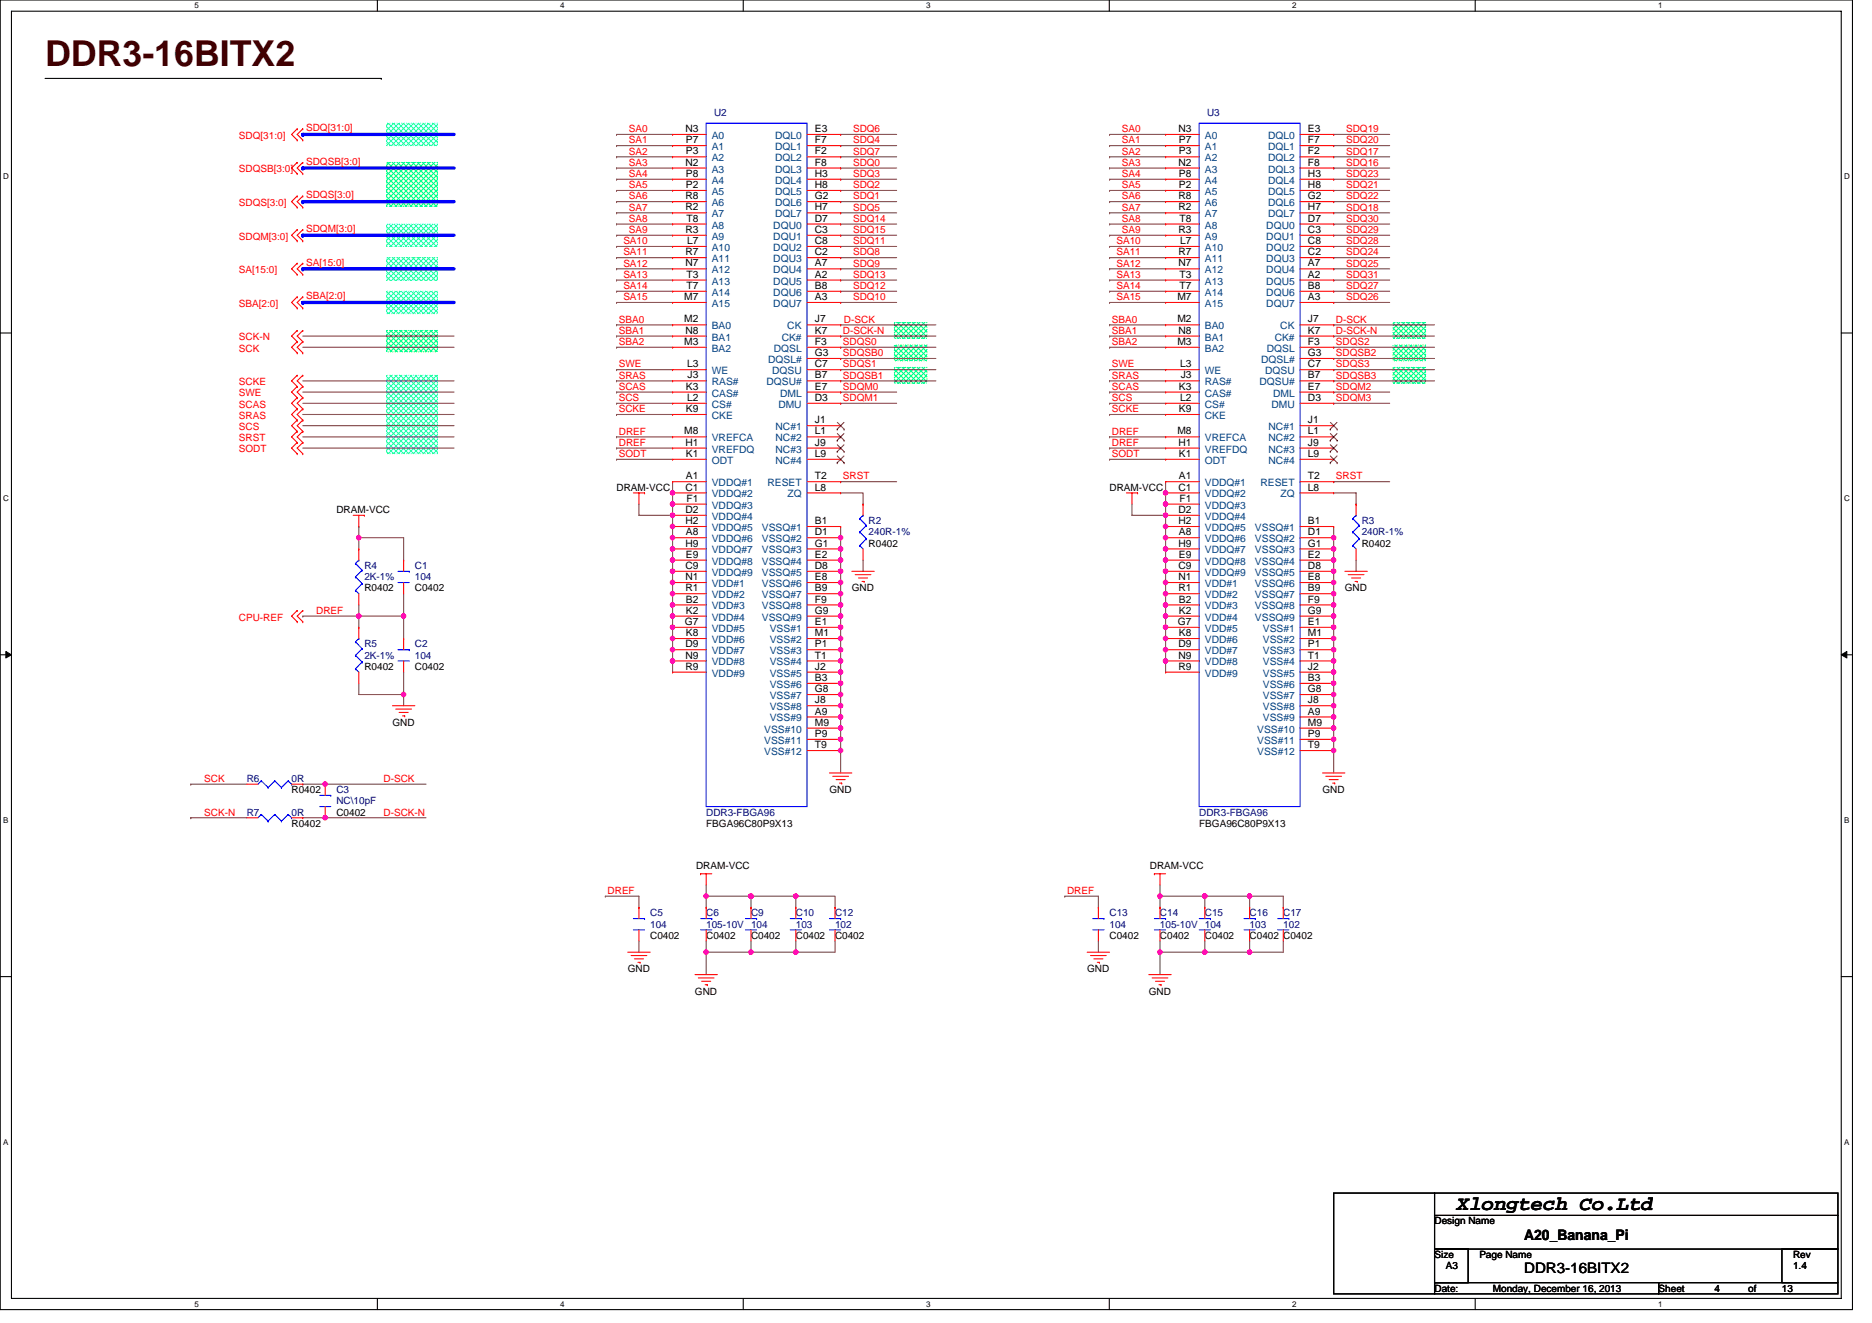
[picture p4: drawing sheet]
<svg xmlns="http://www.w3.org/2000/svg" width="297mm" height="210mm" viewBox="0 0 297 210" stroke-linecap="round" stroke-linejoin="round" font-family="sans-serif">
<defs><g id="words">
<text font-size="5.7" fill="#400000" x="7.2" y="10.5">DDR3-16BITX2</text>
<text font-size="3.2" x="231.2" y="192.1">Xlongtech Co.Ltd</text>
<g font-size="2.3">
<text x="241.8" y="196.8">A20_Banana_Pi</text>
<text x="241.8" y="202.1">DDR3-16BITX2</text>
</g>
<g font-size="1.6" fill="#f00">
<text x="37.9" y="22">SDQ[31:0]</text>
<text x="48.6" y="20.8">SDQ[31:0]</text>
<text x="99.8" y="21">SA0</text>
<text x="99.8" y="22.8">SA1</text>
<text x="135.4" y="21">SDQ6</text>
<text x="135.4" y="22.8">SDQ4</text>
<text x="178" y="21">SA0</text>
<text x="178" y="22.8">SA1</text>
<text x="213.6" y="21">SDQ19</text>
<text x="213.6" y="22.8">SDQ20</text>
<text x="37.9" y="27.4">SDQSB[3:0]</text>
<text x="48.6" y="26.1">SDQSB[3:0]</text>
<text x="99.8" y="24.5">SA2</text>
<text x="99.8" y="26.3">SA3</text>
<text x="99.8" y="28.1">SA4</text>
<text x="99.8" y="29.9">SA5</text>
<text x="135.4" y="24.5">SDQ7</text>
<text x="135.4" y="26.3">SDQ0</text>
<text x="135.4" y="28.1">SDQ3</text>
<text x="135.4" y="29.9">SDQ2</text>
<text x="178" y="24.5">SA2</text>
<text x="178" y="26.3">SA3</text>
<text x="178" y="28.1">SA4</text>
<text x="178" y="29.9">SA5</text>
<text x="213.6" y="24.5">SDQ17</text>
<text x="213.6" y="26.3">SDQ16</text>
<text x="213.6" y="28.1">SDQ23</text>
<text x="213.6" y="29.9">SDQ21</text>
<text x="37.9" y="32.7">SDQS[3:0]</text>
<text x="48.6" y="31.5">SDQS[3:0]</text>
<text x="99.8" y="31.6">SA6</text>
<text x="99.8" y="33.4">SA7</text>
<text x="99.8" y="35.2">SA8</text>
<text x="135.4" y="31.6">SDQ1</text>
<text x="135.4" y="33.4">SDQ5</text>
<text x="135.4" y="35.2">SDQ14</text>
<text x="178" y="31.6">SA6</text>
<text x="178" y="33.4">SA7</text>
<text x="178" y="35.2">SA8</text>
<text x="213.6" y="31.6">SDQ22</text>
<text x="213.6" y="33.4">SDQ18</text>
<text x="213.6" y="35.2">SDQ30</text>
<text x="37.9" y="38">SDQM[3:0]</text>
<text x="48.6" y="36.8">SDQM[3:0]</text>
<text x="98.9" y="38.8">SA10</text>
<text x="98.9" y="40.5">SA11</text>
<text x="99.8" y="37">SA9</text>
<text x="135.4" y="37">SDQ15</text>
<text x="135.4" y="38.8">SDQ11</text>
<text x="135.4" y="40.5">SDQ8</text>
<text x="177.1" y="38.8">SA10</text>
<text x="177.1" y="40.5">SA11</text>
<text x="178" y="37">SA9</text>
<text x="213.6" y="37">SDQ29</text>
<text x="213.6" y="38.8">SDQ28</text>
<text x="213.6" y="40.5">SDQ24</text>
<text x="37.9" y="43.4">SA[15:0]</text>
<text x="48.6" y="42.1">SA[15:0]</text>
<text x="48.6" y="47.5">SBA[2:0]</text>
<text x="98.9" y="42.3">SA12</text>
<text x="98.9" y="44.1">SA13</text>
<text x="98.9" y="45.9">SA14</text>
<text x="98.9" y="47.6">SA15</text>
<text x="135.4" y="42.3">SDQ9</text>
<text x="135.4" y="44.1">SDQ13</text>
<text x="135.4" y="45.9">SDQ12</text>
<text x="135.4" y="47.6">SDQ10</text>
<text x="177.1" y="42.3">SA12</text>
<text x="177.1" y="44.1">SA13</text>
<text x="177.1" y="45.9">SA14</text>
<text x="177.1" y="47.6">SA15</text>
<text x="213.6" y="42.3">SDQ25</text>
<text x="213.6" y="44.1">SDQ31</text>
<text x="213.6" y="45.9">SDQ27</text>
<text x="213.6" y="47.6">SDQ26</text>
<text x="37.9" y="48.7">SBA[2:0]</text>
<text x="98.2" y="51.2">SBA0</text>
<text x="98.2" y="53">SBA1</text>
<text x="133.7" y="53">D-SCK-N</text>
<text x="133.9" y="51.2">D-SCK</text>
<text x="176.4" y="51.2">SBA0</text>
<text x="176.4" y="53">SBA1</text>
<text x="212" y="53">D-SCK-N</text>
<text x="212" y="51.2">D-SCK</text>
<text x="37.9" y="55.8">SCK</text>
<text x="37.9" y="54">SCK-N</text>
<text x="98.2" y="58.3">SWE</text>
<text x="98.2" y="54.8">SBA2</text>
<text x="133.7" y="56.5">SDQSB0</text>
<text x="133.7" y="54.8">SDQS0</text>
<text x="133.7" y="58.3">SDQS1</text>
<text x="176.4" y="58.3">SWE</text>
<text x="176.4" y="54.8">SBA2</text>
<text x="212" y="56.5">SDQSB2</text>
<text x="212" y="54.8">SDQS2</text>
<text x="212" y="58.3">SDQS3</text>
<text x="37.9" y="61.2">SCKE</text>
<text x="37.9" y="62.9">SWE</text>
<text x="37.9" y="64.7">SCAS</text>
<text x="98.2" y="61.9">SCAS</text>
<text x="98.2" y="60.1">SRAS</text>
<text x="98.2" y="63.6">SCS</text>
<text x="98.2" y="65.4">SCKE</text>
<text x="133.7" y="60.1">SDQSB1</text>
<text x="133.7" y="61.9">SDQM0</text>
<text x="133.7" y="63.6">SDQM1</text>
<text x="176.4" y="61.9">SCAS</text>
<text x="176.4" y="60.1">SRAS</text>
<text x="176.4" y="63.6">SCS</text>
<text x="176.4" y="65.4">SCKE</text>
<text x="212" y="60.1">SDQSB3</text>
<text x="212" y="61.9">SDQM2</text>
<text x="212" y="63.6">SDQM3</text>
<text x="37.9" y="66.5">SRAS</text>
<text x="37.9" y="70">SRST</text>
<text x="37.9" y="68.3">SCS</text>
<text x="37.9" y="71.8">SODT</text>
<text x="98.2" y="69">DREF</text>
<text x="98.2" y="70.8">DREF</text>
<text x="176.4" y="69">DREF</text>
<text x="176.4" y="70.8">DREF</text>
<text x="98.2" y="72.5">SODT</text>
<text x="133.7" y="76.1">SRST</text>
<text x="176.4" y="72.5">SODT</text>
<text x="212" y="76.1">SRST</text>
<text x="37.9" y="98.5">CPU-REF</text>
<text x="50.2" y="97.4">DREF</text>
<text x="32.4" y="124.1">SCK</text>
<text x="60.9" y="124.1">D-SCK</text>
<text x="32.4" y="129.4">SCK-N</text>
<text x="60.9" y="129.4">D-SCK-N</text>
<text x="96.4" y="141.9">DREF</text>
<text x="169.3" y="141.9">DREF</text>
</g>
<g font-size="1.6">
<text x="108.8" y="21">N3</text>
<text x="108.8" y="22.7">P7</text>
<text x="129.3" y="21">E3</text>
<text x="129.3" y="22.7">F7</text>
<text x="187" y="21">N3</text>
<text x="187.1" y="22.7">P7</text>
<text x="207.5" y="21">E3</text>
<text x="207.5" y="22.7">F7</text>
<text x="108.8" y="26.3">N2</text>
<text x="108.8" y="24.5">P3</text>
<text x="108.8" y="28.1">P8</text>
<text x="108.8" y="29.8">P2</text>
<text x="129.3" y="24.5">F2</text>
<text x="129.3" y="26.3">F8</text>
<text x="129.3" y="28.1">H3</text>
<text x="129.3" y="29.8">H8</text>
<text x="187" y="26.3">N2</text>
<text x="187.1" y="24.5">P3</text>
<text x="187.1" y="28.1">P8</text>
<text x="187.1" y="29.8">P2</text>
<text x="207.5" y="24.5">F2</text>
<text x="207.5" y="26.3">F8</text>
<text x="207.5" y="28.1">H3</text>
<text x="207.5" y="29.8">H8</text>
<text x="108.8" y="31.6">R8</text>
<text x="108.8" y="33.4">R2</text>
<text x="108.9" y="35.2">T8</text>
<text x="129.3" y="35.2">D7</text>
<text x="129.3" y="31.6">G2</text>
<text x="129.3" y="33.4">H7</text>
<text x="187" y="31.6">R8</text>
<text x="187" y="33.4">R2</text>
<text x="187.2" y="35.2">T8</text>
<text x="207.5" y="35.2">D7</text>
<text x="207.5" y="31.6">G2</text>
<text x="207.5" y="33.4">H7</text>
<text x="108.8" y="37">R3</text>
<text x="108.8" y="40.5">R7</text>
<text x="109" y="38.7">L7</text>
<text x="129.3" y="37">C3</text>
<text x="129.3" y="38.7">C8</text>
<text x="129.3" y="40.5">C2</text>
<text x="187" y="37">R3</text>
<text x="187" y="40.5">R7</text>
<text x="187.3" y="38.7">L7</text>
<text x="207.5" y="37">C3</text>
<text x="207.5" y="38.7">C8</text>
<text x="207.5" y="40.5">C2</text>
<text x="108.6" y="47.6">M7</text>
<text x="108.8" y="42.3">N7</text>
<text x="108.9" y="44.1">T3</text>
<text x="108.9" y="45.8">T7</text>
<text x="129.3" y="42.3">A7</text>
<text x="129.3" y="44.1">A2</text>
<text x="129.3" y="45.8">B8</text>
<text x="129.3" y="47.6">A3</text>
<text x="186.8" y="47.6">M7</text>
<text x="187" y="42.3">N7</text>
<text x="187.2" y="44.1">T3</text>
<text x="187.2" y="45.8">T7</text>
<text x="207.5" y="42.3">A7</text>
<text x="207.5" y="44.1">A2</text>
<text x="207.5" y="45.8">B8</text>
<text x="207.5" y="47.6">A3</text>
<text x="108.6" y="51.2">M2</text>
<text x="108.8" y="53">N8</text>
<text x="129.3" y="51.2">J7</text>
<text x="129.3" y="53">K7</text>
<text x="186.8" y="51.2">M2</text>
<text x="187" y="53">N8</text>
<text x="207.5" y="51.2">J7</text>
<text x="207.5" y="53">K7</text>
<text x="108.6" y="54.7">M3</text>
<text x="109" y="58.3">L3</text>
<text x="129.3" y="54.7">F3</text>
<text x="129.3" y="56.5">G3</text>
<text x="129.3" y="58.3">C7</text>
<text x="186.8" y="54.7">M3</text>
<text x="187.3" y="58.3">L3</text>
<text x="207.5" y="54.7">F3</text>
<text x="207.5" y="56.5">G3</text>
<text x="207.5" y="58.3">C7</text>
<text x="108.8" y="61.8">K3</text>
<text x="108.8" y="65.4">K9</text>
<text x="109" y="63.6">L2</text>
<text x="109.1" y="60.1">J3</text>
<text x="129.3" y="61.8">E7</text>
<text x="129.3" y="63.6">D3</text>
<text x="129.3" y="60.1">B7</text>
<text x="187.1" y="61.8">K3</text>
<text x="187.1" y="65.4">K9</text>
<text x="187.3" y="63.6">L2</text>
<text x="187.3" y="60.1">J3</text>
<text x="207.5" y="61.8">E7</text>
<text x="207.5" y="60.1">B7</text>
<text x="207.5" y="63.6">D3</text>
<text x="108.6" y="69">M8</text>
<text x="108.8" y="70.7">H1</text>
<text x="129.3" y="67.2">J1</text>
<text x="129.3" y="69">L1</text>
<text x="129.3" y="70.7">J9</text>
<text x="186.8" y="69">M8</text>
<text x="187" y="70.7">H1</text>
<text x="207.5" y="67.2">J1</text>
<text x="207.5" y="69">L1</text>
<text x="207.5" y="70.7">J9</text>
<text x="97.8" y="77.9">DRAM-VCC</text>
<text x="108.8" y="77.9">C1</text>
<text x="108.8" y="72.5">K1</text>
<text x="108.8" y="76.1">A1</text>
<text x="129.3" y="77.9">L8</text>
<text x="129.3" y="72.5">L9</text>
<text x="129.3" y="76.1">T2</text>
<text x="176.1" y="77.9">DRAM-VCC</text>
<text x="187" y="77.9">C1</text>
<text x="187.1" y="72.5">K1</text>
<text x="187.1" y="76.1">A1</text>
<text x="207.5" y="77.9">L8</text>
<text x="207.5" y="72.5">L9</text>
<text x="207.5" y="76.1">T2</text>
<text x="53.4" y="81.4">DRAM-VCC</text>
<text x="108.8" y="81.4">D2</text>
<text x="108.8" y="83.2">H2</text>
<text x="108.9" y="79.6">F1</text>
<text x="129.3" y="83.2">B1</text>
<text x="187" y="81.4">D2</text>
<text x="187" y="83.2">H2</text>
<text x="187.2" y="79.6">F1</text>
<text x="207.5" y="83.2">B1</text>
<text x="108.8" y="86.7">H9</text>
<text x="108.8" y="85">A8</text>
<text x="108.8" y="88.5">E9</text>
<text x="129.3" y="85">D1</text>
<text x="129.3" y="86.7">G1</text>
<text x="129.3" y="88.5">E2</text>
<text x="137.8" y="86.8">R0402</text>
<text x="187" y="86.7">H9</text>
<text x="187.1" y="85">A8</text>
<text x="187.1" y="88.5">E9</text>
<text x="207.5" y="85">D1</text>
<text x="207.5" y="86.7">G1</text>
<text x="207.5" y="88.5">E2</text>
<text x="216.1" y="86.8">R0402</text>
<text x="57.8" y="93.9">R0402</text>
<text x="65.8" y="93.9">C0402</text>
<text x="108.8" y="90.3">C9</text>
<text x="108.8" y="93.9">R1</text>
<text x="108.8" y="92.1">N1</text>
<text x="108.8" y="95.6">B2</text>
<text x="129.3" y="90.3">D8</text>
<text x="129.3" y="92.1">E8</text>
<text x="129.3" y="93.9">B9</text>
<text x="129.3" y="95.6">F9</text>
<text x="135.2" y="93.9">GND</text>
<text x="187" y="90.3">C9</text>
<text x="187" y="93.9">R1</text>
<text x="187" y="92.1">N1</text>
<text x="187.1" y="95.6">B2</text>
<text x="207.5" y="90.3">D8</text>
<text x="207.5" y="92.1">E8</text>
<text x="207.5" y="93.9">B9</text>
<text x="207.5" y="95.6">F9</text>
<text x="213.4" y="93.9">GND</text>
<text x="108.7" y="99.2">G7</text>
<text x="108.8" y="97.4">K2</text>
<text x="108.8" y="101">K8</text>
<text x="129.3" y="97.4">G9</text>
<text x="129.3" y="99.2">E1</text>
<text x="129.3" y="101">M1</text>
<text x="186.9" y="99.2">G7</text>
<text x="187.1" y="97.4">K2</text>
<text x="187.1" y="101">K8</text>
<text x="207.5" y="97.4">G9</text>
<text x="207.5" y="99.2">E1</text>
<text x="207.5" y="101">M1</text>
<text x="57.8" y="106.3">R0402</text>
<text x="65.8" y="106.3">C0402</text>
<text x="108.8" y="102.7">D9</text>
<text x="108.8" y="104.5">N9</text>
<text x="108.8" y="106.3">R9</text>
<text x="129.3" y="102.7">P1</text>
<text x="129.3" y="104.5">T1</text>
<text x="129.3" y="106.3">J2</text>
<text x="187" y="102.7">D9</text>
<text x="187" y="104.5">N9</text>
<text x="187" y="106.3">R9</text>
<text x="207.5" y="102.7">P1</text>
<text x="207.5" y="104.5">T1</text>
<text x="207.5" y="106.3">J2</text>
<text x="129.3" y="108.1">B3</text>
<text x="129.3" y="109.9">G8</text>
<text x="129.3" y="111.6">J8</text>
<text x="129.3" y="113.4">A9</text>
<text x="207.5" y="108.1">B3</text>
<text x="207.5" y="109.9">G8</text>
<text x="207.5" y="111.6">J8</text>
<text x="207.5" y="113.4">A9</text>
<text x="62.3" y="115.2">GND</text>
<text x="129.3" y="115.2">M9</text>
<text x="129.3" y="117">P9</text>
<text x="129.3" y="118.7">T9</text>
<text x="207.5" y="115.2">M9</text>
<text x="207.5" y="117">P9</text>
<text x="207.5" y="118.7">T9</text>
<text x="46.3" y="125.9">R0402</text>
<text x="131.6" y="125.9">GND</text>
<text x="209.8" y="125.9">GND</text>
<text x="46.3" y="131.2">R0402</text>
<text x="53.4" y="129.4">C0402</text>
<text x="112.1" y="131.2">FBGA96C80P9X13</text>
<text x="190.3" y="131.2">FBGA96C80P9X13</text>
<text x="110.4" y="138">DRAM-VCC</text>
<text x="182.5" y="138">DRAM-VCC</text>
<text x="103.2" y="149">C0402</text>
<text x="112.1" y="149">C0402</text>
<text x="119.2" y="149">C0402</text>
<text x="126.3" y="149">C0402</text>
<text x="132.5" y="149">C0402</text>
<text x="176.1" y="149">C0402</text>
<text x="184.1" y="149">C0402</text>
<text x="191.2" y="149">C0402</text>
<text x="198.3" y="149">C0402 C0402</text>
<text x="99.6" y="154.3">GND</text>
<text x="172.5" y="154.3">GND</text>
<text x="110.3" y="157.9">GND</text>
<text x="182.3" y="157.9">GND</text>
<text x="227.6" y="194.3">Design Name</text>
<text x="227.6" y="199.7">Size</text>
<text x="229.4" y="201.4">A3</text>
<text x="234.7" y="199.7">Page Name</text>
<text x="284.5" y="199.7">Rev</text>
<text x="284.5" y="201.4">1.4</text>
<text x="227.6" y="205">Date:</text>
<text x="236.9" y="205">Monday, December 16, 2013</text>
<text x="263.2" y="205">Sheet</text>
<text x="272.1" y="205">4</text>
<text x="277.4" y="205">of</text>
<text x="282.7" y="205">13</text>
</g>
<g font-size="1.6" fill="#004080">
<text x="112.9" y="22.1">A0</text>
<text x="112.9" y="23.8">A1</text>
<text x="123" y="22.1">DQL0</text>
<text x="123" y="23.8">DQL1</text>
<text x="191.2" y="22.1">A0</text>
<text x="191.2" y="23.8">A1</text>
<text x="201.2" y="22.1">DQL0</text>
<text x="201.2" y="23.8">DQL1</text>
<text x="112.9" y="25.6">A2</text>
<text x="112.9" y="27.4">A3</text>
<text x="112.9" y="29.2">A4</text>
<text x="123" y="25.6">DQL2</text>
<text x="123" y="27.4">DQL3</text>
<text x="123" y="29.2">DQL4</text>
<text x="191.2" y="25.6">A2</text>
<text x="191.2" y="27.4">A3</text>
<text x="191.2" y="29.2">A4</text>
<text x="201.2" y="25.6">DQL2</text>
<text x="201.2" y="27.4">DQL3</text>
<text x="201.2" y="29.2">DQL4</text>
<text x="112.9" y="30.9">A5</text>
<text x="112.9" y="32.7">A6</text>
<text x="112.9" y="34.5">A7</text>
<text x="123" y="30.9">DQL5</text>
<text x="123" y="32.7">DQL6</text>
<text x="123" y="34.5">DQL7</text>
<text x="191.2" y="30.9">A5</text>
<text x="191.2" y="32.7">A6</text>
<text x="191.2" y="34.5">A7</text>
<text x="201.2" y="30.9">DQL5</text>
<text x="201.2" y="32.7">DQL6</text>
<text x="201.2" y="34.5">DQL7</text>
<text x="112.9" y="36.3">A8</text>
<text x="112.9" y="38.1">A9</text>
<text x="112.9" y="39.8">A10</text>
<text x="112.9" y="41.6">A11</text>
<text x="122.7" y="36.3">DQU0</text>
<text x="122.7" y="38.1">DQU1</text>
<text x="122.7" y="39.8">DQU2</text>
<text x="122.7" y="41.6">DQU3</text>
<text x="191.2" y="36.3">A8</text>
<text x="191.2" y="38.1">A9</text>
<text x="191.2" y="39.8">A10</text>
<text x="191.2" y="41.6">A11</text>
<text x="200.9" y="36.3">DQU0</text>
<text x="200.9" y="38.1">DQU1</text>
<text x="200.9" y="39.8">DQU2</text>
<text x="200.9" y="41.6">DQU3</text>
<text x="112.9" y="43.4">A12</text>
<text x="112.9" y="45.2">A13</text>
<text x="112.9" y="46.9">A14</text>
<text x="122.7" y="43.4">DQU4</text>
<text x="122.7" y="45.2">DQU5</text>
<text x="122.7" y="46.9">DQU6</text>
<text x="191.2" y="43.4">A12</text>
<text x="191.2" y="45.2">A13</text>
<text x="191.2" y="46.9">A14</text>
<text x="200.9" y="43.4">DQU4</text>
<text x="200.9" y="45.2">DQU5</text>
<text x="200.9" y="46.9">DQU6</text>
<text x="112.9" y="48.7">A15</text>
<text x="112.9" y="52.3">BA0</text>
<text x="122.7" y="48.7">DQU7</text>
<text x="124.9" y="52.3">CK</text>
<text x="191.2" y="48.7">A15</text>
<text x="191.2" y="52.3">BA0</text>
<text x="200.9" y="48.7">DQU7</text>
<text x="203.2" y="52.3">CK</text>
<text x="112.9" y="54.1">BA1</text>
<text x="112.9" y="55.8">BA2</text>
<text x="112.9" y="59.4">WE</text>
<text x="121.9" y="57.6">DQSL#</text>
<text x="122.5" y="59.4">DQSU</text>
<text x="122.8" y="55.8">DQSL</text>
<text x="124" y="54.1">CK#</text>
<text x="191.2" y="54.1">BA1</text>
<text x="191.2" y="55.8">BA2</text>
<text x="191.2" y="59.4">WE</text>
<text x="200.1" y="57.6">DQSL#</text>
<text x="200.7" y="59.4">DQSU</text>
<text x="201" y="55.8">DQSL</text>
<text x="202.3" y="54.1">CK#</text>
<text x="112.9" y="61.2">RAS#</text>
<text x="112.9" y="62.9">CAS#</text>
<text x="112.9" y="64.7">CS#</text>
<text x="121.6" y="61.2">DQSU#</text>
<text x="123.5" y="64.7">DMU</text>
<text x="123.8" y="62.9">DML</text>
<text x="191.2" y="61.2">RAS#</text>
<text x="191.2" y="62.9">CAS#</text>
<text x="191.2" y="64.7">CS#</text>
<text x="199.9" y="61.2">DQSU#</text>
<text x="201.7" y="64.7">DMU</text>
<text x="202" y="62.9">DML</text>
<text x="112.9" y="66.5">CKE</text>
<text x="112.9" y="70.1">VREFCA</text>
<text x="112.9" y="71.8">VREFDQ</text>
<text x="123.1" y="68.3">NC#1</text>
<text x="123.1" y="70.1">NC#2</text>
<text x="123.1" y="71.8">NC#3</text>
<text x="191.2" y="66.5">CKE</text>
<text x="191.2" y="70.1">VREFCA</text>
<text x="191.2" y="71.8">VREFDQ</text>
<text x="201.3" y="68.3">NC#1</text>
<text x="201.3" y="70.1">NC#2</text>
<text x="201.3" y="71.8">NC#3</text>
<text x="112.9" y="73.6">ODT</text>
<text x="112.9" y="77.2">VDDQ#1</text>
<text x="121.8" y="77.2">RESET</text>
<text x="123.1" y="73.6">NC#4</text>
<text x="191.2" y="73.6">ODT</text>
<text x="191.2" y="77.2">VDDQ#1</text>
<text x="200" y="77.2">RESET</text>
<text x="201.3" y="73.6">NC#4</text>
<text x="112.9" y="79">VDDQ#2</text>
<text x="112.9" y="80.7">VDDQ#3</text>
<text x="112.9" y="82.5">VDDQ#4</text>
<text x="124.9" y="79">ZQ</text>
<text x="191.2" y="79">VDDQ#2</text>
<text x="191.2" y="80.7">VDDQ#3</text>
<text x="191.2" y="82.5">VDDQ#4</text>
<text x="203.2" y="79">ZQ</text>
<text x="112.9" y="84.3">VDDQ#5</text>
<text x="112.9" y="86.1">VDDQ#6</text>
<text x="112.9" y="87.8">VDDQ#7</text>
<text x="112.9" y="89.6">VDDQ#8</text>
<text x="120.9" y="84.3">VSSQ#1</text>
<text x="120.9" y="86.1">VSSQ#2</text>
<text x="120.9" y="87.8">VSSQ#3</text>
<text x="120.9" y="89.6">VSSQ#4</text>
<text x="191.2" y="84.3">VDDQ#5</text>
<text x="191.2" y="86.1">VDDQ#6</text>
<text x="191.2" y="87.8">VDDQ#7</text>
<text x="191.2" y="89.6">VDDQ#8</text>
<text x="199.1" y="84.3">VSSQ#1</text>
<text x="199.1" y="86.1">VSSQ#2</text>
<text x="199.1" y="87.8">VSSQ#3</text>
<text x="199.1" y="89.6">VSSQ#4</text>
<text x="112.9" y="91.4">VDDQ#9</text>
<text x="112.9" y="95">VDD#2</text>
<text x="112.9" y="93.2">VDD#1</text>
<text x="120.9" y="91.4">VSSQ#5</text>
<text x="120.9" y="93.2">VSSQ#6</text>
<text x="120.9" y="95">VSSQ#7</text>
<text x="191.2" y="91.4">VDDQ#9</text>
<text x="191.2" y="95">VDD#2</text>
<text x="191.2" y="93.2">VDD#1</text>
<text x="199.1" y="91.4">VSSQ#5</text>
<text x="199.1" y="93.2">VSSQ#6</text>
<text x="199.1" y="95">VSSQ#7</text>
<text x="112.9" y="96.7">VDD#3</text>
<text x="112.9" y="98.5">VDD#4</text>
<text x="112.9" y="100.3">VDD#5</text>
<text x="120.9" y="96.7">VSSQ#8</text>
<text x="120.9" y="98.5">VSSQ#9</text>
<text x="122.1" y="100.3">VSS#1</text>
<text x="191.2" y="96.7">VDD#3</text>
<text x="191.2" y="98.5">VDD#4</text>
<text x="191.2" y="100.3">VDD#5</text>
<text x="199.1" y="96.7">VSSQ#8</text>
<text x="199.1" y="98.5">VSSQ#9</text>
<text x="200.4" y="100.3">VSS#1</text>
<text x="112.9" y="102.1">VDD#6</text>
<text x="112.9" y="103.8">VDD#7</text>
<text x="112.9" y="105.6">VDD#8</text>
<text x="112.9" y="107.4">VDD#9</text>
<text x="122.1" y="102.1">VSS#2</text>
<text x="122.1" y="103.8">VSS#3</text>
<text x="122.1" y="105.6">VSS#4</text>
<text x="122.1" y="107.4">VSS#5</text>
<text x="191.2" y="102.1">VDD#6</text>
<text x="191.2" y="103.8">VDD#7</text>
<text x="191.2" y="105.6">VDD#8</text>
<text x="191.2" y="107.4">VDD#9</text>
<text x="200.4" y="102.1">VSS#2</text>
<text x="200.4" y="103.8">VSS#3</text>
<text x="200.4" y="105.6">VSS#4</text>
<text x="200.4" y="107.4">VSS#5</text>
<text x="122.1" y="109.2">VSS#6</text>
<text x="122.1" y="111">VSS#7</text>
<text x="122.1" y="112.7">VSS#8</text>
<text x="200.4" y="109.2">VSS#6</text>
<text x="200.4" y="111">VSS#7</text>
<text x="200.4" y="112.7">VSS#8</text>
<text x="121.3" y="116.3">VSS#10</text>
<text x="121.3" y="118.1">VSS#11</text>
<text x="121.3" y="119.8">VSS#12</text>
<text x="122.1" y="114.5">VSS#9</text>
<text x="199.5" y="116.3">VSS#10</text>
<text x="199.5" y="118.1">VSS#11</text>
<text x="199.5" y="119.8">VSS#12</text>
<text x="200.4" y="114.5">VSS#9</text>
</g>
<g font-size="1.6" fill="#000080">
<text x="113.3" y="18.5">U2</text>
<text x="191.5" y="18.5">U3</text>
<text x="137.8" y="83.2">R2</text>
<text x="216.1" y="83.2">R3</text>
<text x="137.8" y="85">240R-1%</text>
<text x="216.1" y="85">240R-1%</text>
<text x="57.8" y="90.3">R4</text>
<text x="57.8" y="92.1">2K-1%</text>
<text x="65.8" y="90.3">C1</text>
<text x="65.8" y="92.1">104</text>
<text x="57.8" y="102.8">R5</text>
<text x="57.8" y="104.5">2K-1%</text>
<text x="65.8" y="102.8">C2</text>
<text x="65.8" y="104.5">104</text>
<text x="39.2" y="124.1">R6</text>
<text x="46.3" y="124.1">0R</text>
<text x="53.4" y="125.9">C3</text>
<text x="39.2" y="129.4">R7</text>
<text x="46.3" y="129.4">0R</text>
<text x="53.4" y="127.7">NC\10pF</text>
<text x="112.1" y="129.4">DDR3-FBGA96</text>
<text x="190.3" y="129.4">DDR3-FBGA96</text>
<text x="103.2" y="145.4">C5</text>
<text x="103.2" y="147.2">104</text>
<text x="112.1" y="145.4">C6</text>
<text x="112.1" y="147.2">105-10V</text>
<text x="119.2" y="145.4">C9</text>
<text x="119.2" y="147.2">104</text>
<text x="126.3" y="145.4">C10</text>
<text x="126.3" y="147.2">103</text>
<text x="132.5" y="145.4">C12</text>
<text x="132.5" y="147.2">102</text>
<text x="176.1" y="145.4">C13</text>
<text x="176.1" y="147.2">104</text>
<text x="184.1" y="145.4">C14</text>
<text x="184.1" y="147.2">105-10V</text>
<text x="191.2" y="145.4">C15</text>
<text x="191.2" y="147.2">104</text>
<text x="198.3" y="145.4">C16</text>
<text x="198.3" y="147.2">103</text>
<text x="203.6" y="145.4">C17</text>
<text x="203.6" y="147.2">102</text>
</g>
<g font-size="1.3">
<text x="30.8" y="1.3">5</text>
<text x="88.9" y="1.3">4</text>
<text x="147" y="1.3">3</text>
<text x="205" y="1.3">2</text>
<text x="263.1" y="1.3">1</text>
<text x=".5" y="28.4">D</text>
<text x="292.6" y="28.4">D</text>
<text x=".5" y="79.5">C</text>
<text x="292.6" y="79.5">C</text>
<text x=".5" y="130.6">B</text>
<text x="292.6" y="130.6">B</text>
<text x=".5" y="181.7">A</text>
<text x="292.6" y="181.7">A</text>
<text x="30.8" y="207.4">5</text>
<text x="88.9" y="207.4">4</text>
<text x="147" y="207.4">3</text>
<text x="205" y="207.4">2</text>
<text x="263.1" y="207.4">1</text>
</g>
</g></defs>
<path d="M0 0h293.9v207.9h-293.9zM1.8 1.8h290.4v204.3h-290.4z" fill="none" stroke="#000" stroke-width=".17"/>
<g fill="#fff">
<path d="M30.8 .2h.7v1.4h-.7z"/>
<path d="M30.8 206.3h.7v1.4h-.7z"/>
</g>
<path d="M59.9 0v1.8M59.9 206.1v1.8" fill="none" stroke="#000" stroke-width=".17"/>
<g fill="#fff">
<path d="M88.9 .2h.7v1.4h-.7z"/>
<path d="M88.9 206.3h.7v1.4h-.7z"/>
</g>
<path d="M117.9 0v1.8M117.9 206.1v1.8" fill="none" stroke="#000" stroke-width=".17"/>
<g fill="#fff">
<path d="M147 .2h.7v1.4h-.7z"/>
<path d="M147 206.3h.7v1.4h-.7z"/>
</g>
<path d="M176 0v1.8M176 206.1v1.8" fill="none" stroke="#000" stroke-width=".17"/>
<g fill="#fff">
<path d="M205 .2h.7v1.4h-.7z"/>
<path d="M205 206.3h.7v1.4h-.7z"/>
</g>
<path d="M234.1 0v1.8M234.1 206.1v1.8" fill="none" stroke="#000" stroke-width=".17"/>
<g fill="#fff">
<path d="M263.1 .2h.7v1.4h-.7z"/>
<path d="M263.1 206.3h.7v1.4h-.7z"/>
<path d="M.5 27.3h.9v1.4h-.9z"/>
<path d="M292.6 27.3h.9v1.4h-.9z"/>
<path d="M.5 78.4h.9v1.4h-.9z"/>
<path d="M292.6 78.4h.9v1.4h-.9z"/>
</g>
<path d="M0 52.9h1.8M292.2 52.9h1.7" fill="none" stroke="#000" stroke-width=".17"/>
<g fill="#fff">
<path d="M.5 129.5h.8v1.4h-.8z"/>
<path d="M292.6 129.5h.9v1.4h-.9z"/>
</g>
<path d="M0 103.9h1.8M292.2 103.9h1.7" fill="none" stroke="#000" stroke-width=".17"/>
<path d="M.9 103.4l.9 .5-.9 .5zM292.2 103.9l.8-.5v1z" fill="#000" stroke="#000" stroke-width=".16"/>
<g fill="#fff">
<path d="M.5 180.5h.8v1.4h-.8z"/>
<path d="M292.6 180.5h.9v1.4h-.9z"/>
</g>
<path d="M7.2 12.4h53.3M60.5 12.4h.1M0 155h1.8M292.2 155h1.7M211.6 189.4h16v16h-16zM227.6 189.4h64v3.5h-64zM227.6 192.9h64v5.3h-64zM227.6 198.2h5.4v5.4h-5.4zM282.7 198.2h8.9v5.4h-8.9zM227.6 203.6h35.6v1.8h-35.6zM263.2 203.6h28.4v1.8h-28.4z" fill="none" stroke="#000" stroke-width=".17"/>
<g fill="#0ff" stroke="#0ff" stroke-width=".17" stroke-dasharray="0 .3">
<path d="M61.4 19.6h8v3.5h-8z" fill-rule="evenodd"/>
<path d="M61.4 35.6h8v3.5h-8z" fill-rule="evenodd"/>
<path d="M61.4 40.9h8v3.5h-8z" fill-rule="evenodd"/>
<path d="M61.4 46.2h8v3.6h-8z" fill-rule="evenodd"/>
<path d="M61.4 59.6h8v12.4h-8z" fill-rule="evenodd"/>
</g>
<g fill="#0f0" stroke="#0f0" stroke-width=".17" stroke-dasharray="0 .3">
<path d="M141.9 51.2h5.2v2.5h-5.2z" fill-rule="evenodd"/>
<path d="M141.9 54.8h5.2v2.5h-5.2z" fill-rule="evenodd"/>
<path d="M141.9 58.3h5.2v2.5h-5.2z" fill-rule="evenodd"/>
<path d="M221 51.2h5.2v2.5h-5.2z" fill-rule="evenodd"/>
<path d="M221 58.3h5.2v2.5h-5.2z" fill-rule="evenodd"/>
<path d="M221 54.8h5.2v2.5h-5.2z" fill-rule="evenodd"/>
<path d="M61.4 52.5h8v3.3h-8z" fill-rule="evenodd"/>
<path d="M61.4 25.8h8v6.9h-8z" fill-rule="evenodd"/>
</g>
<g fill="none" stroke="#804040" stroke-width=".17">
<path d="M97.8 21.3h.1M97.8 23.1h.1M97.8 24.9h.1M97.8 26.7h.1M97.8 28.4h.1M97.8 30.2h.1M97.8 32h.1M97.8 33.8h.1M97.8 35.6h.1M97.8 37.3h.1M97.8 39.1h.1M97.8 21.3h8.9"/>
<path d="M97.8 23.1h8.9M97.8 24.9h8.9M97.8 26.7h8.9M97.8 28.4h8.9M97.8 30.2h8.9M97.8 32h8.9M97.8 33.8h8.9M97.8 35.6h8.9M97.8 37.3h8.9M97.8 39.1h8.9M133.4 21.3h.1M133.4 23.1h.1"/>
<path d="M133.4 24.9h.1M133.4 26.7h.1M133.4 28.4h.1M133.4 30.2h.1M133.4 32h.1M133.4 33.8h.1M133.4 35.6h.1M133.4 37.3h.1M133.4 39.1h.1M133.4 21.3h8.9M133.4 23.1h8.9M133.4 24.9h8.9"/>
<path d="M133.4 26.7h8.9M133.4 28.4h8.9M133.4 30.2h8.9M133.4 32h8.9M133.4 33.8h8.9M133.4 35.6h8.9M133.4 37.3h8.9M133.4 39.1h8.9M176.1 21.3h.1M176.1 23.1h.1M176.1 24.9h.1M176.1 26.7h.1"/>
<path d="M176.1 28.4h.1M176.1 30.2h.1M176.1 32h.1M176.1 33.8h.1M176.1 35.6h.1M176.1 37.3h.1M176.1 39.1h.1M176.1 21.3h8.9M176.1 23.1h8.9M176.1 24.9h8.9M176.1 26.7h8.9M176.1 28.4h8.9"/>
<path d="M176.1 30.2h8.9M176.1 32h8.9M176.1 33.8h8.9M176.1 35.6h8.9M176.1 37.3h8.9M176.1 39.1h8.9M211.6 21.3h.1M211.6 23.1h.1M211.6 24.9h.1M211.6 26.7h.1M211.6 28.4h.1M211.6 30.2h.1"/>
<path d="M211.6 32h.1M211.6 33.8h.1M211.6 35.6h.1M211.6 37.3h.1M211.6 39.1h.1M211.6 21.3h8.9M211.6 23.1h8.9M211.6 24.9h8.9M211.6 26.7h8.9M211.6 28.4h8.9M211.6 30.2h8.9M211.6 32h8.9"/>
<path d="M211.6 33.8h8.9M211.6 35.6h8.9M211.6 37.3h8.9M211.6 39.1h8.9M48 55.1h24M48 53.3h24M97.8 40.9h.1M97.8 42.7h.1M97.8 44.4h.1M97.8 46.2h.1M97.8 48h.1M97.8 58.7h.1"/>
<path d="M97.8 51.6h.1M97.8 53.3h.1M97.8 55.1h.1M97.8 40.9h8.9M97.8 42.7h8.9M97.8 44.4h8.9M97.8 46.2h8.9M97.8 48h8.9M97.8 58.7h8.9M97.8 51.6h8.9M97.8 53.3h8.9M97.8 55.1h8.9"/>
<path d="M133.4 40.9h.1M133.4 42.7h.1M133.4 44.4h.1M133.4 46.2h.1M133.4 48h.1M133.4 53.3h.1M133.4 51.6h.1M133.4 56.9h.1M133.4 55.1h.1M133.4 58.7h.1M133.4 40.9h8.9M133.4 42.7h8.9"/>
<path d="M133.4 44.4h8.9M133.4 46.2h8.9M133.4 48h8.9M133.4 58.7h15.1M133.4 51.6h15.1M133.4 53.3h15.1M133.4 55.1h15.1M133.4 56.9h15.1M176.1 40.9h.1M176.1 42.7h.1M176.1 44.4h.1M176.1 46.2h.1"/>
<path d="M176.1 48h.1M176.1 58.7h.1M176.1 51.6h.1M176.1 53.3h.1M176.1 55.1h.1M176.1 40.9h8.9M176.1 42.7h8.9M176.1 44.4h8.9M176.1 46.2h8.9M176.1 48h8.9M176.1 58.7h8.9M176.1 51.6h8.9"/>
<path d="M176.1 53.3h8.9M176.1 55.1h8.9M211.6 40.9h.1M211.6 42.7h.1M211.6 44.4h.1M211.6 46.2h.1M211.6 48h.1M211.6 53.3h.1M211.6 51.6h.1M211.6 56.9h.1M211.6 55.1h.1M211.6 58.7h.1"/>
<path d="M211.6 40.9h8.9M211.6 42.7h8.9M211.6 44.4h8.9M211.6 46.2h8.9M211.6 48h8.9M211.6 58.7h16M211.6 51.6h16M211.6 53.3h16M211.6 55.1h16M211.6 56.9h16M48 60.5h24M48 62.2h24"/>
<path d="M48 64h24M48 65.8h24M48 69.3h24M48 67.6h24M48 71.1h24M97.8 69.3h.1M97.8 71.1h.1M97.8 72.9h.1M97.8 62.2h.1M97.8 60.5h.1M97.8 64h.1M97.8 65.8h.1"/>
<path d="M97.8 69.3h8.9M97.8 71.1h8.9M97.8 72.9h8.9M97.8 62.2h8.9M97.8 60.5h8.9M97.8 64h8.9M97.8 65.8h8.9M106.7 76.5v1.7M106.7 78.2h.1M106.7 78.2v28.5M133.4 78.2h3.5v1.8M133.4 60.5h.1"/>
<path d="M133.4 62.2h.1M133.4 64h.1M133.4 76.5h.1M133.4 62.2h8.9M133.4 60.5h15.1M133.4 64h8.9M133.4 76.5h8.9M176.1 69.3h.1M176.1 71.1h.1M176.1 72.9h.1M176.1 62.2h.1M176.1 60.5h.1"/>
<path d="M176.1 64h.1M176.1 65.8h.1M176.1 69.3h8.9M176.1 71.1h8.9M176.1 72.9h8.9M176.1 62.2h8.9M176.1 60.5h8.9M176.1 64h8.9M176.1 65.8h8.9M185 76.5v1.7M185 78.2h.1M185 78.2v28.5"/>
<path d="M211.6 78.2h3.6v1.8M211.6 60.5h.1M211.6 62.2h.1M211.6 64h.1M211.6 76.5h.1M211.6 62.2h8.9M211.6 60.5h16M211.6 64h8.9M211.6 76.5h8.9M48 97.8h.1M48 97.8h16M56.9 96v1.8"/>
<path d="M56.9 97.8h.1M56.9 97.8v1.8M56.9 85.3h7.1v3.6M56.9 85.3v1.8M56.9 85.3h.1M56.9 83.6h.1M56.9 83.6v1.7M64 94.2v3.6M64 97.8v3.5M101.4 80v1.8h5.3M106.7 96h.1M106.7 83.6h.1"/>
<path d="M106.7 90.7h.1M106.7 99.6h.1M106.7 85.3h.1M106.7 97.8h.1M106.7 88.9h.1M106.7 87.1h.1M106.7 94.2h.1M106.7 81.8h.1M106.7 80h.1M106.7 92.5h.1M133.4 88.9h.1M133.4 90.7h.1"/>
<path d="M133.4 97.8h.1M133.4 96h.1M133.4 94.2h.1M133.4 92.5h.1M133.4 99.6h.1M133.4 83.6v1.7M133.4 87.1h.1M133.4 85.3h.1M133.4 85.3v37.4M136.9 88.9v1.8M179.6 80v1.8h5.4M185 92.5h.1"/>
<path d="M185 83.6h.1M185 97.8h.1M185 80h.1M185 99.6h.1M185 88.9h.1M185 87.1h.1M185 94.2h.1M185 96h.1M185 85.3h.1M185 81.8h.1M185 90.7h.1M211.6 92.5h.1"/>
<path d="M211.6 97.8h.1M211.6 90.7h.1M211.6 88.9h.1M211.6 99.6h.1M211.6 94.2h.1M211.6 96h.1M211.6 83.6v1.7M211.6 85.3h.1M211.6 87.1h.1M211.6 85.3v37.4M215.2 88.9v1.8M56.9 108.5v1.7h7.1"/>
<path d="M64 110.2h.1M64 106.7v3.5M64 110.2v1.8M106.7 104.9h.1M106.7 101.3h.1M106.7 103.1h.1M133.4 117.3h.1M133.4 108.5h.1M133.4 104.9h.1M133.4 115.6h.1M133.4 103.1h.1M133.4 113.8h.1"/>
<path d="M133.4 101.3h.1M133.4 112h.1M133.4 119.1h.1M133.4 110.2h.1M133.4 106.7h.1M185 104.9h.1M185 101.3h.1M185 103.1h.1M211.6 119.1h.1M211.6 115.6h.1M211.6 106.7h.1M211.6 110.2h.1"/>
<path d="M211.6 104.9h.1M211.6 108.5h.1M211.6 101.3h.1M211.6 113.8h.1M211.6 103.1h.1M211.6 117.3h.1M211.6 112h.1M30.3 129.8h.1M30.3 124.5h.1M30.3 129.8h8.9M30.3 124.5h8.9M48 124.5h3.6"/>
<path d="M48 129.8h3.6M51.6 129.8h.1M51.6 124.5h.1M51.6 129.8h16M51.6 124.5h16M96.1 142.2h.1M96.1 142.2h5.3v1.8M101.4 149.4v1.7M112.1 151.1h.1M112.1 140.5v1.7M112.1 149.4v1.7M112.1 142.2h.1"/>
<path d="M112.1 151.1v3.6M112.1 142.2v1.8M112.1 142.2h14.2M119.2 151.1h.1M119.2 149.4v1.7M119.2 142.2v1.8M119.2 142.2h.1M126.3 151.1h.1M126.3 142.2v1.8M126.3 142.2h6.2v1.8M126.3 142.2h.1M126.3 149.4v1.7"/>
<path d="M132.5 149.4v1.7h-20.4M168.9 142.2h.1M168.9 142.2h5.4v1.8M174.3 149.4v1.7M184.1 151.1h.1M184.1 140.5v1.7M184.1 149.4v1.7M184.1 142.2h.1M184.1 151.1v3.6M184.1 142.2h19.5v1.8M184.1 142.2v1.8M191.2 151.1h.1"/>
<path d="M191.2 149.4v1.7M191.2 142.2v1.8M191.2 142.2h.1M198.3 151.1h.1M198.3 142.2v1.8M198.3 142.2h.1M198.3 149.4v1.7M203.6 149.4v1.7h-19.5"/>
</g>
<g fill="#f0f" stroke="#f0f" stroke-width=".17">
<circle cx="106.7" cy="96" r=".35"/>
<circle cx="106.7" cy="83.6" r=".35"/>
<circle cx="106.7" cy="78.2" r=".35"/>
<circle cx="106.7" cy="90.7" r=".35"/>
<circle cx="106.7" cy="104.9" r=".35"/>
<circle cx="106.7" cy="99.6" r=".35"/>
<circle cx="106.7" cy="85.3" r=".35"/>
<circle cx="106.7" cy="97.8" r=".35"/>
<circle cx="106.7" cy="88.9" r=".35"/>
<circle cx="106.7" cy="87.1" r=".35"/>
<circle cx="106.7" cy="94.2" r=".35"/>
<circle cx="106.7" cy="81.8" r=".35"/>
<circle cx="106.7" cy="80" r=".35"/>
<circle cx="106.7" cy="101.3" r=".35"/>
<circle cx="106.7" cy="92.4" r=".35"/>
<circle cx="184.9" cy="92.4" r=".35"/>
<circle cx="184.9" cy="78.2" r=".35"/>
<circle cx="184.9" cy="104.9" r=".35"/>
<circle cx="184.9" cy="101.3" r=".35"/>
<circle cx="184.9" cy="83.6" r=".35"/>
<circle cx="184.9" cy="97.8" r=".35"/>
<circle cx="184.9" cy="80" r=".35"/>
<circle cx="184.9" cy="99.6" r=".35"/>
<circle cx="184.9" cy="88.9" r=".35"/>
<circle cx="184.9" cy="87.1" r=".35"/>
<circle cx="184.9" cy="94.2" r=".35"/>
<circle cx="184.9" cy="96" r=".35"/>
<circle cx="184.9" cy="85.3" r=".35"/>
<circle cx="184.9" cy="81.8" r=".35"/>
<circle cx="184.9" cy="90.7" r=".35"/>
<circle cx="211.6" cy="119.1" r=".35"/>
<circle cx="211.6" cy="115.6" r=".35"/>
<circle cx="211.6" cy="92.4" r=".35"/>
<circle cx="211.6" cy="97.8" r=".35"/>
<circle cx="211.6" cy="106.7" r=".35"/>
<circle cx="211.6" cy="110.2" r=".35"/>
<circle cx="211.6" cy="90.7" r=".35"/>
<circle cx="211.6" cy="104.9" r=".35"/>
<circle cx="211.6" cy="108.4" r=".35"/>
<circle cx="211.6" cy="101.3" r=".35"/>
<circle cx="211.6" cy="113.8" r=".35"/>
<circle cx="211.6" cy="103.1" r=".35"/>
<circle cx="211.6" cy="88.9" r=".35"/>
<circle cx="211.6" cy="99.6" r=".35"/>
<circle cx="211.6" cy="117.3" r=".35"/>
<circle cx="211.6" cy="94.2" r=".35"/>
<circle cx="211.6" cy="112" r=".35"/>
<circle cx="211.6" cy="96" r=".35"/>
<circle cx="211.6" cy="85.3" r=".35"/>
<circle cx="133.4" cy="117.3" r=".35"/>
<circle cx="184.9" cy="103.1" r=".35"/>
<circle cx="106.7" cy="103.1" r=".35"/>
<circle cx="211.6" cy="87.1" r=".35"/>
<circle cx="133.4" cy="88.9" r=".35"/>
<circle cx="133.4" cy="90.7" r=".35"/>
<circle cx="133.4" cy="97.8" r=".35"/>
<circle cx="133.4" cy="108.4" r=".35"/>
<circle cx="133.4" cy="104.9" r=".35"/>
<circle cx="133.4" cy="115.6" r=".35"/>
<circle cx="133.4" cy="96" r=".35"/>
<circle cx="133.4" cy="103.1" r=".35"/>
<circle cx="133.4" cy="113.8" r=".35"/>
<circle cx="133.4" cy="94.2" r=".35"/>
<circle cx="133.4" cy="101.3" r=".35"/>
<circle cx="133.4" cy="112" r=".35"/>
<circle cx="133.4" cy="119.1" r=".35"/>
<circle cx="133.4" cy="92.4" r=".35"/>
<circle cx="133.4" cy="99.6" r=".35"/>
<circle cx="133.4" cy="110.2" r=".35"/>
<circle cx="133.4" cy="106.7" r=".35"/>
<circle cx="133.4" cy="87.1" r=".35"/>
<circle cx="133.4" cy="85.3" r=".35"/>
<circle cx="51.6" cy="129.8" r=".35"/>
<circle cx="51.6" cy="124.4" r=".35"/>
<circle cx="64" cy="110.2" r=".35"/>
<circle cx="64" cy="97.8" r=".35"/>
<circle cx="56.9" cy="97.8" r=".35"/>
<circle cx="56.9" cy="85.3" r=".35"/>
<circle cx="119.2" cy="151.1" r=".35"/>
<circle cx="112" cy="151.1" r=".35"/>
<circle cx="126.3" cy="151.1" r=".35"/>
<circle cx="119.2" cy="142.2" r=".35"/>
<circle cx="112" cy="142.2" r=".35"/>
<circle cx="126.3" cy="142.2" r=".35"/>
<circle cx="191.2" cy="151.1" r=".35"/>
<circle cx="198.3" cy="151.1" r=".35"/>
<circle cx="184" cy="151.1" r=".35"/>
<circle cx="191.2" cy="142.2" r=".35"/>
<circle cx="184" cy="142.2" r=".35"/>
<circle cx="198.3" cy="142.2" r=".35"/>
</g>
<path d="M48 21.3h.1M48 37.3h.1M48 32h.1M48 26.7h.1M48 21.3h24M48 37.3h24M48 32h24M48 26.7h24M48 42.7h.1M48 48h.1M48 42.7h24M48 48h24" fill="none" stroke="#00f" stroke-width=".53"/>
<g fill="none" stroke="#f00" stroke-width=".17">
<path d="M47.2 20.4h.1M47.2 22.2h.1M47.2 36.4h.1M47.2 38.2h.1M47.2 31.1h.1M47.2 32.9h.1M47.2 25.8h.1M47.2 27.6h.1M47.2 20.4l-.9 .9 .9 .9M47.2 36.4l-.9 .9 .9 .9M47.2 31.1l-.9 .9 .9 .9M47.2 25.8l-.9 .9 .9 .9"/>
<path d="M48 20.4h.1M48 22.2h.1M48 36.4h.1M48 38.2h.1M48 31.1h.1M48 32.9h.1M48 25.8h.1M48 27.6h.1M48 20.4l-.8 .9 .8 .9M48 36.4l-.8 .9 .8 .9M48 31.1l-.8 .9 .8 .9M48 25.8l-.8 .9 .8 .9"/>
<path d="M106.7 21.3h.1M106.7 23.1h.1M106.7 24.9h.1M106.7 26.7h.1M106.7 28.4h.1M106.7 30.2h.1M106.7 32h.1M106.7 33.8h.1M106.7 35.6h.1M106.7 37.3h.1M106.7 39.1h.1M106.7 21.3h5.4"/>
<path d="M106.7 23.1h5.4M106.7 24.9h5.4M106.7 26.7h5.4M106.7 28.4h5.4M106.7 30.2h5.4M106.7 32h5.4M106.7 33.8h5.4M106.7 35.6h5.4M106.7 37.3h5.4M106.7 39.1h5.4M128.1 21.3h5.3M128.1 23.1h5.3"/>
<path d="M128.1 24.9h5.3M128.1 26.7h5.3M128.1 28.4h5.3M128.1 30.2h5.3M128.1 32h5.3M128.1 33.8h5.3M128.1 35.6h5.3M128.1 37.3h5.3M128.1 39.1h5.3M133.4 21.3h.1M133.4 23.1h.1M133.4 24.9h.1"/>
<path d="M133.4 26.7h.1M133.4 28.4h.1M133.4 30.2h.1M133.4 32h.1M133.4 33.8h.1M133.4 35.6h.1M133.4 37.3h.1M133.4 39.1h.1M185 21.3h.1M185 23.1h.1M185 24.9h.1M185 26.7h.1"/>
<path d="M185 28.4h.1M185 30.2h.1M185 32h.1M185 33.8h.1M185 35.6h.1M185 37.3h.1M185 39.1h.1M185 21.3h5.3M185 23.1h5.3M185 24.9h5.3M185 26.7h5.3M185 28.4h5.3"/>
<path d="M185 30.2h5.3M185 32h5.3M185 33.8h5.3M185 35.6h5.3M185 37.3h5.3M185 39.1h5.3M206.3 21.3h5.3M206.3 23.1h5.3M206.3 24.9h5.3M206.3 26.7h5.3M206.3 28.4h5.3M206.3 30.2h5.3"/>
<path d="M206.3 32h5.3M206.3 33.8h5.3M206.3 35.6h5.3M206.3 37.3h5.3M206.3 39.1h5.3M211.6 21.3h.1M211.6 23.1h.1M211.6 24.9h.1M211.6 26.7h.1M211.6 28.4h.1M211.6 30.2h.1M211.6 32h.1"/>
<path d="M211.6 33.8h.1M211.6 35.6h.1M211.6 37.3h.1M211.6 39.1h.1M47.2 41.8h.1M47.2 43.6h.1M47.2 47.1h.1M47.2 48.9h.1M47.2 54.2h.1M47.2 56h.1M47.2 59.6h.1M47.2 52.5h.1"/>
<path d="M47.2 41.8l-.9 .9 .9 .9M47.2 47.1l-.9 .9 .9 .9M47.2 54.2l-.9 .9 .9 .9M47.2 59.6l-.9 .9 .9 .8M47.2 52.5l-.9 .8 .9 .9M48 41.8h.1M48 43.6h.1M48 47.1h.1M48 48.9h.1M48 54.2h.1M48 56h.1M48 59.6h.1"/>
<path d="M48 52.5h.1M48 41.8l-.8 .9 .8 .9M48 47.1l-.8 .9 .8 .9M48 54.2l-.8 .9 .8 .9M48 59.6l-.8 .9 .8 .8M48 52.5l-.8 .8 .8 .9M106.7 40.9h.1M106.7 42.7h.1M106.7 44.4h.1M106.7 46.2h.1M106.7 48h.1M106.7 51.6h.1"/>
<path d="M106.7 53.3h.1M106.7 55.1h.1M106.7 58.7h.1M106.7 40.9h5.4M106.7 42.7h5.4M106.7 44.4h5.4M106.7 46.2h5.4M106.7 48h5.4M106.7 51.6h5.4M106.7 53.3h5.4M106.7 55.1h5.4M106.7 58.7h5.4"/>
<path d="M128.1 40.9h5.3M128.1 42.7h5.3M128.1 44.4h5.3M128.1 46.2h5.3M128.1 48h5.3M128.1 51.6h5.3M128.1 53.3h5.3M128.1 55.1h5.3M128.1 58.7h5.3M128.1 56.9h5.3M133.4 40.9h.1M133.4 42.7h.1"/>
<path d="M133.4 44.4h.1M133.4 46.2h.1M133.4 48h.1M133.4 51.6h.1M133.4 53.3h.1M133.4 55.1h.1M133.4 56.9h.1M133.4 58.7h.1M185 40.9h.1M185 42.7h.1M185 44.4h.1M185 46.2h.1"/>
<path d="M185 48h.1M185 51.6h.1M185 53.3h.1M185 55.1h.1M185 58.7h.1M185 40.9h5.3M185 42.7h5.3M185 44.4h5.3M185 46.2h5.3M185 48h5.3M185 51.6h5.3M185 53.3h5.3"/>
<path d="M185 55.1h5.3M185 58.7h5.3M206.3 40.9h5.3M206.3 42.7h5.3M206.3 44.4h5.3M206.3 46.2h5.3M206.3 48h5.3M206.3 51.6h5.3M206.3 53.3h5.3M206.3 55.1h5.3M206.3 58.7h5.3M206.3 56.9h5.3"/>
<path d="M211.6 40.9h.1M211.6 42.7h.1M211.6 44.4h.1M211.6 46.2h.1M211.6 48h.1M211.6 51.6h.1M211.6 53.3h.1M211.6 55.1h.1M211.6 56.9h.1M211.6 58.7h.1M47.2 61.3h.1M47.2 63.1h.1"/>
<path d="M47.2 64.9h.1M47.2 66.7h.1M47.2 68.5h.1M47.2 70.2h.1M47.2 72h.1M47.2 61.3l-.9 .9 .9 .9M47.2 63.1l-.9 .9 .9 .9M47.2 64.9l-.9 .9 .9 .9M47.2 68.5l-.9 .8 .9 .9M47.2 66.7l-.9 .9 .9 .9M47.2 70.2l-.9 .9 .9 .9M48 61.3h.1"/>
<path d="M48 63.1h.1M48 64.9h.1M48 66.7h.1M48 68.5h.1M48 70.2h.1M48 72h.1M48 61.3l-.8 .9 .8 .9M48 63.1l-.8 .9 .8 .9M48 64.9l-.8 .9 .8 .9M48 68.5l-.8 .8 .8 .9M48 66.7l-.8 .9 .8 .9M48 70.2l-.8 .9 .8 .9"/>
<path d="M100.5 78.2h1.8M101.4 78.2v1.8M102.3 78.2h.1M106.7 60.5h.1M106.7 62.2h.1M106.7 64h.1M106.7 65.8h.1M106.7 69.3h.1M106.7 71.1h.1M106.7 72.9h.1M106.7 76.5h.1M106.7 78.2h.1"/>
<path d="M106.7 78.2h5.4M106.7 60.5h5.4M106.7 62.2h5.4M106.7 64h5.4M106.7 65.8h5.4M106.7 69.3h5.4M106.7 71.1h5.4M106.7 72.9h5.4M106.7 76.5h5.4M128.1 78.2h5.3M128.1 60.5h5.3M128.1 62.2h5.3"/>
<path d="M128.1 64h5.3M128.1 69.3h5.3M128.1 71.1h5.3M128.1 72.9h5.3M128.1 76.5h5.3M128.1 67.6h5.3M133.4 60.5h.1M133.4 62.2h.1M133.4 64h.1M133.4 67.6h.1M133.4 69.3h.1M133.4 71.1h.1"/>
<path d="M133.4 72.9h.1M133.4 78.2h.1M133.4 76.5h.1M178.7 78.2h1.8M179.6 78.2v1.8M180.5 78.2h.1M185 60.5h.1M185 62.2h.1M185 64h.1M185 65.8h.1M185 69.3h.1M185 71.1h.1"/>
<path d="M185 72.9h.1M185 76.5h.1M185 78.2h.1M185 78.2h5.3M185 60.5h5.3M185 62.2h5.3M185 64h5.3M185 65.8h5.3M185 69.3h5.3M185 71.1h5.3M185 72.9h5.3M185 76.5h5.3"/>
<path d="M206.3 78.2h5.3M206.3 60.5h5.3M206.3 62.2h5.3M206.3 64h5.3M206.3 69.3h5.3M206.3 71.1h5.3M206.3 72.9h5.3M206.3 76.5h5.3M206.3 67.6h5.3M211.6 60.5h.1M211.6 62.2h.1M211.6 64h.1"/>
<path d="M211.6 67.6h.1M211.6 69.3h.1M211.6 71.1h.1M211.6 72.9h.1M211.6 78.2h.1M211.6 76.5h.1M47.2 96.9h.1M47.2 98.7h.1M47.2 96.9l-.9 .9 .9 .9M48 96.9h.1M48 98.7h.1M48 96.9l-.8 .9 .8 .9"/>
<path d="M56 81.8h1.8M56.9 81.8v1.8M56.9 94.2v1.8M56.9 87.1h.1M56.9 99.6h.1M56.9 87.1v1.8M56.9 99.6v1.7M57.8 81.8h.1M64 92.5v1.7M64 88.9h.1M64 88.9v1.8M106.7 80h.1"/>
<path d="M106.7 81.8h.1M106.7 83.6h.1M106.7 85.3h.1M106.7 87.1h.1M106.7 88.9h.1M106.7 90.7h.1M106.7 94.2h.1M106.7 92.5h.1M106.7 96h.1M106.7 97.8h.1M106.7 99.6h.1M106.7 81.8h5.4"/>
<path d="M106.7 80h5.4M106.7 83.6h5.4M106.7 85.3h5.4M106.7 87.1h5.4M106.7 88.9h5.4M106.7 90.7h5.4M106.7 94.2h5.4M106.7 92.5h5.4M106.7 96h5.4M106.7 97.8h5.4M106.7 99.6h5.4M128.1 83.6h5.3"/>
<path d="M128.1 85.3h5.3M128.1 87.1h5.3M128.1 88.9h5.3M128.1 90.7h5.3M128.1 94.2h5.3M128.1 92.5h5.3M128.1 96h5.3M128.1 97.8h5.3M128.1 99.6h5.3M133.4 83.6h.1M133.4 85.3h.1M133.4 87.1h.1"/>
<path d="M133.4 88.9h.1M133.4 90.7h.1M133.4 92.5h.1M133.4 94.2h.1M133.4 96h.1M133.4 97.8h.1M133.4 99.6h.1M135.2 90.7h3.5M135.7 91.2h2.5M136.2 91.7h1.5M136.8 92.3h.3M136.9 87.1v1.8"/>
<path d="M136.9 80h.1M136.9 80v1.8M137.1 92.3h.1M185 80h.1M185 81.8h.1M185 83.6h.1M185 85.3h.1M185 87.1h.1M185 88.9h.1M185 90.7h.1M185 94.2h.1M185 92.5h.1"/>
<path d="M185 96h.1M185 97.8h.1M185 99.6h.1M185 81.8h5.3M185 80h5.3M185 83.6h5.3M185 85.3h5.3M185 87.1h5.3M185 88.9h5.3M185 90.7h5.3M185 94.2h5.3M185 92.5h5.3"/>
<path d="M185 96h5.3M185 97.8h5.3M185 99.6h5.3M206.3 83.6h5.3M206.3 85.3h5.3M206.3 87.1h5.3M206.3 88.9h5.3M206.3 90.7h5.3M206.3 94.2h5.3M206.3 92.5h5.3M206.3 96h5.3M206.3 97.8h5.3"/>
<path d="M206.3 99.6h5.3M211.6 83.6h.1M211.6 85.3h.1M211.6 87.1h.1M211.6 88.9h.1M211.6 90.7h.1M211.6 92.5h.1M211.6 94.2h.1M211.6 96h.1M211.6 97.8h.1M211.6 99.6h.1M213.4 90.7h3.6"/>
<path d="M213.9 91.2h2.5M214.5 91.7h1.4M215 92.3h.3M215.2 87.1v1.8M215.2 80h.1M215.2 80v1.8M215.3 92.3h.1M56.9 106.7v1.8M62.3 112h3.5M62.8 112.5h2.5M63.3 113.1h1.5M63.9 113.6h.3"/>
<path d="M64 104.9v1.8M64 101.3h.1M64 101.3v1.8M64.2 113.6h.1M106.7 101.3h.1M106.7 103.1h.1M106.7 104.9h.1M106.7 106.7h.1M106.7 101.3h5.4M106.7 103.1h5.4M106.7 104.9h5.4M106.7 106.7h5.4"/>
<path d="M128.1 101.3h5.3M128.1 103.1h5.3M128.1 104.9h5.3M128.1 106.7h5.3M128.1 108.5h5.3M128.1 110.2h5.3M128.1 112h5.3M128.1 113.8h5.3M128.1 115.6h5.3M128.1 117.3h5.3M128.1 119.1h5.3M133.4 101.3h.1"/>
<path d="M133.4 103.1h.1M133.4 104.9h.1M133.4 106.7h.1M133.4 108.5h.1M133.4 110.2h.1M133.4 112h.1M133.4 113.8h.1M133.4 115.6h.1M133.4 117.3h.1M133.4 119.1h.1M185 101.3h.1M185 103.1h.1"/>
<path d="M185 104.9h.1M185 106.7h.1M185 101.3h5.3M185 103.1h5.3M185 104.9h5.3M185 106.7h5.3M206.3 101.3h5.3M206.3 103.1h5.3M206.3 104.9h5.3M206.3 106.7h5.3M206.3 108.5h5.3M206.3 110.2h5.3"/>
<path d="M206.3 112h5.3M206.3 113.8h5.3M206.3 115.6h5.3M206.3 117.3h5.3M206.3 119.1h5.3M211.6 101.3h.1M211.6 103.1h.1M211.6 104.9h.1M211.6 106.7h.1M211.6 108.5h.1M211.6 110.2h.1M211.6 112h.1"/>
<path d="M211.6 113.8h.1M211.6 115.6h.1M211.6 117.3h.1M211.6 119.1h.1M39.2 124.5h1.7M39.2 129.8h1.7M46.3 124.5h1.7M46.3 129.8h1.7M48 124.5h.1M48 129.8h.1M51.6 128v1.8M51.6 124.5h.1"/>
<path d="M51.6 124.5v1.7M111.2 138.7h.1M111.2 138.7h1.7M112.1 138.7v1.8M131.6 122.7h3.6M132.1 123.2h2.5M132.7 123.7h1.4M133.2 124.3h.4M133.6 124.3h.1M183.2 138.7h.1M183.2 138.7h1.8M184.1 138.7v1.8"/>
<path d="M209.8 122.7h3.6M210.4 123.2h2.5M210.9 123.7h1.4M211.5 124.3h.3M211.8 124.3h.1M99.6 151.1h3.6M100.1 151.7h2.5M100.7 152.2h1.4M101.2 152.7h.4M101.4 147.6v1.8M101.4 144h.1M101.4 144v1.8"/>
<path d="M101.6 152.7h.1M110.3 154.7h3.5M110.8 155.2h2.5M111.3 155.7h1.5M111.9 156.3h.3M112.1 147.6v1.8M112.1 144h.1M112.1 144v1.8M112.2 156.3h.1M119.2 147.6v1.8M119.2 144h.1M119.2 144v1.8"/>
<path d="M126.3 147.6v1.8M126.3 144h.1M126.3 144v1.8M132.5 147.6v1.8M132.5 144h.1M132.5 144v1.8M172.5 151.1h3.6M173 151.7h2.5M173.6 152.2h1.4M174.1 152.7h.4M174.3 147.6v1.8M174.3 144h.1"/>
<path d="M174.3 144v1.8M174.5 152.7h.1M182.3 154.7h3.5M182.8 155.2h2.5M183.3 155.7h1.5M183.9 156.3h.3M184.1 147.6v1.8M184.1 144h.1M184.1 144v1.8M184.2 156.3h.1M191.2 147.6v1.8M191.2 144h.1"/>
<path d="M191.2 144v1.8M198.3 147.6v1.8M198.3 144h.1M198.3 144v1.8M203.6 147.6v1.8M203.6 144h.1M203.6 144v1.8"/>
</g>
<g fill="none" stroke="#00f" stroke-width=".17">
<path d="M112.1 19.6h16v108.4h-16zM190.3 19.6h16v108.4h-16zM56.4 93.7h.1M56.4 91.6h.1M56.4 89.4h.1M56.4 93.7l.5 .5M56.4 91.6l1.1 1M56.4 89.4l1.1 1.1M56.9 88.9h.1M56.9 88.9l-.5 .5M57.5 92.6h.1M57.5 90.5h.1"/>
<path d="M57.5 92.6l-1.1 1.1M57.5 90.5l-1.1 1.1M63.2 92.5h1.7M63.2 90.7h1.7M64.9 90.7h.1M136.4 86.6h.1M136.4 84.5h.1M136.4 82.3h.1M136.4 86.6l.5 .5M136.4 84.5l1.1 1M136.4 82.3l1.1 1.1M136.9 81.8h.1"/>
<path d="M136.9 81.8l-.5 .5M137.5 85.5h.1M137.5 83.4h.1M137.5 85.5l-1.1 1.1M137.5 83.4l-1.1 1.1M214.6 86.6h.1M214.6 84.5h.1M214.6 82.3h.1M214.6 86.6l.6 .5M214.6 84.5l1.1 1M214.6 82.3l1.1 1.1M215.2 81.8h.1"/>
<path d="M215.2 81.8l-.6 .5M215.7 85.5h.1M215.7 83.4h.1M215.7 85.5l-1.1 1.1M215.7 83.4l-1.1 1.1M56.4 106.2h.1M56.4 104h.1M56.4 101.9h.1M56.4 106.2l.5 .5M56.4 104l1.1 1.1M56.4 101.9l1.1 1.1M56.9 101.3h.1"/>
<path d="M56.9 101.3l-.5 .6M57.5 105.1h.1M57.5 103h.1M57.5 105.1l-1.1 1.1M57.5 103l-1.1 1M63.2 104.9h1.7M63.2 103.1h1.7M64.9 103.1h.1M41.5 123.9h.1M41.5 129.3h.1M41.5 123.9l-.6 .6M41.5 123.9l1 1.1"/>
<path d="M41.5 129.3l-.6 .5M41.5 129.3l1 1M42.5 125h.1M42.5 130.3h.1M43.6 123.9h.1M43.6 129.3h.1M43.6 123.9l-1.1 1.1M43.6 123.9l1.1 1.1M43.6 129.3l-1.1 1M43.6 129.3l1.1 1M44.7 125h.1M44.7 130.3h.1"/>
<path d="M45.7 123.9h.1M45.7 129.3h.1M45.7 123.9l-1 1.1M45.7 123.9l.6 .6M45.7 129.3l-1 1M45.7 129.3l.6 .5M46.3 124.5h.1M46.3 129.8h.1M50.7 128h1.8M50.7 126.2h1.8M52.5 126.2h.1M100.5 147.6h1.8"/>
<path d="M100.5 145.8h1.8M102.3 145.8h.1M111.2 147.6h1.7M111.2 145.8h1.7M112.9 145.8h.1M118.3 147.6h1.8M118.3 145.8h1.8M120.1 145.8h.1M125.4 147.6h1.8M125.4 145.8h1.8M127.2 145.8h.1M131.6 147.6h1.8"/>
<path d="M131.6 145.8h1.8M133.4 145.8h.1M173.4 147.6h1.8M173.4 145.8h1.8M175.2 145.8h.1M183.2 147.6h1.8M183.2 145.8h1.8M185 145.8h.1M190.3 147.6h1.8M190.3 145.8h1.8M192.1 145.8h.1M197.4 147.6h1.8"/>
<path d="M197.4 145.8h1.8M199.2 145.8h.1M202.7 147.6h1.8M202.7 145.8h1.8M204.5 145.8h.1"/>
</g>
<g fill="none" stroke="#804000" stroke-width=".16">
<path d="M132.8 68.1h.1M132.8 69.9h.1M132.8 71.7h.1M132.8 73.4h.1M132.9 67l1 1.1M132.9 68.8l1 1.1M132.9 70.6l1 1.1M132.9 72.4l1 1M133.9 67l-1.1 1.1M133.9 68.8l-1.1 1.1M133.9 70.6l-1.1 1.1M133.9 72.4l-1.1 1"/>
<path d="M133.9 68.1h.1M133.9 69.9h.1M133.9 71.7h.1M133.9 73.4h.1M211.1 68.1h.1M211.1 69.9h.1M211.1 71.7h.1M211.1 73.4h.1M211.1 67l1.1 1.1M211.1 68.8l1.1 1.1M211.1 70.6l1.1 1.1M211.1 72.4l1.1 1"/>
<path d="M212.1 67l-1 1.1M212.1 68.8l-1 1.1M212.1 70.6l-1 1.1M212.1 72.4l-1 1M212.2 68.1h.1M212.2 69.9h.1M212.2 71.7h.1M212.2 73.4h.1"/>
</g>
<use href="#words"/>
</svg>
